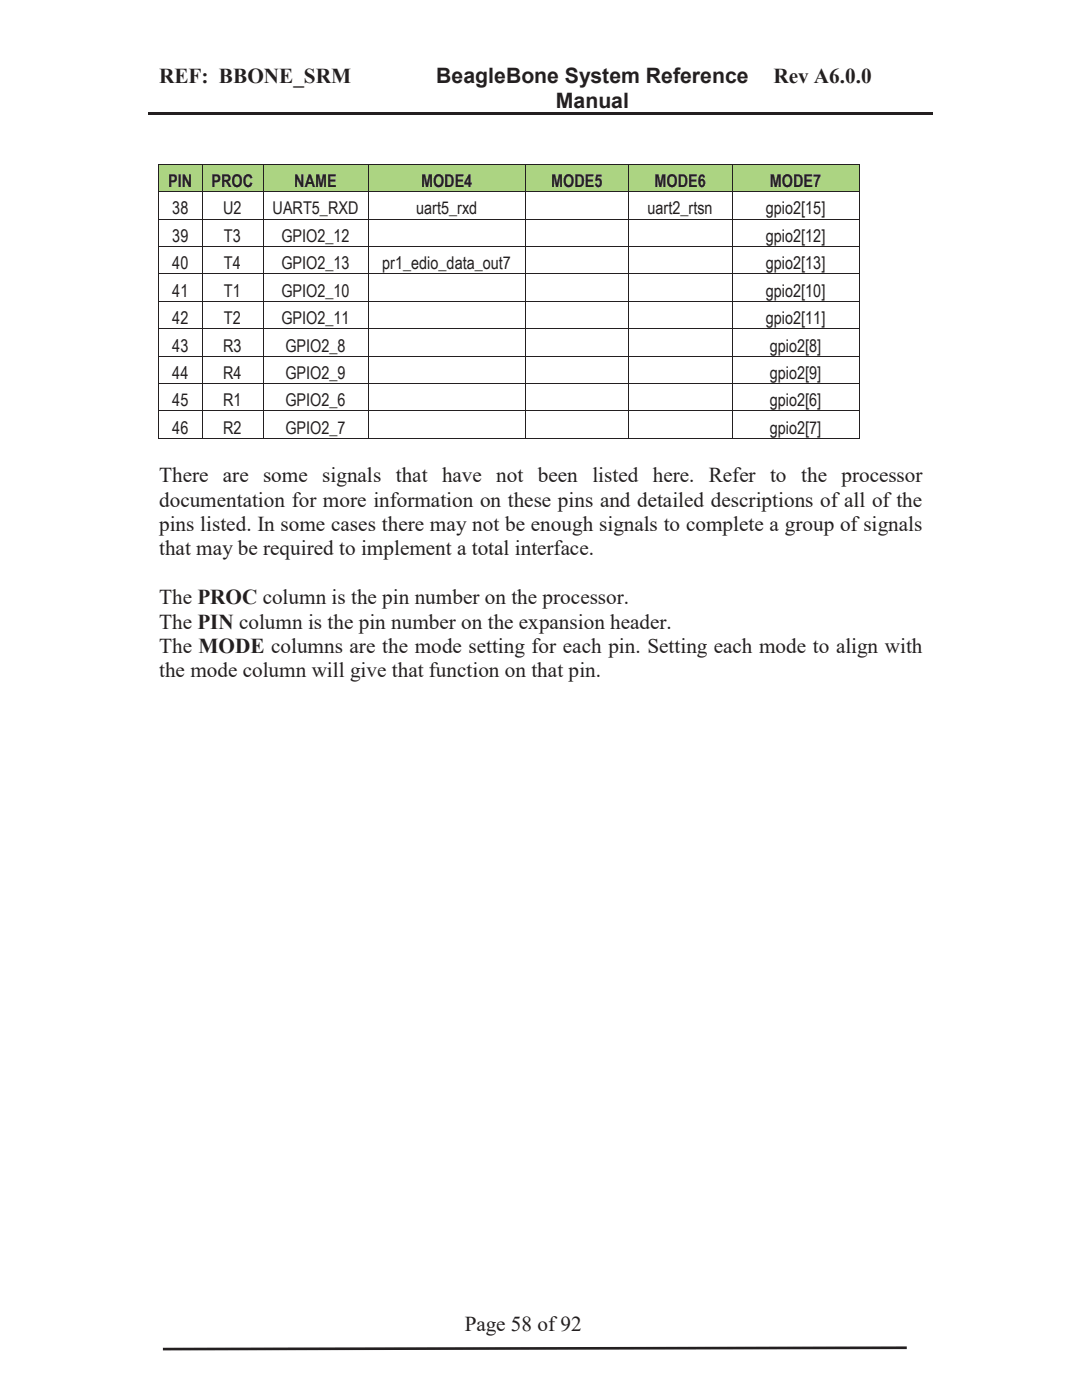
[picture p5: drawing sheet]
<svg xmlns="http://www.w3.org/2000/svg" width="216mm" height="279mm" viewBox="0 0 216 279" stroke-linecap="round" stroke-linejoin="round" font-family="sans-serif">
<defs><g id="words">
<g font-size="4.2" fill="#231f20">
<text x="31.8" y="16.6">REF: BBONE_SRM</text>
<text x="87.1" y="16.6">BeagleBone System Reference</text>
<text x="154.3" y="16.6">Rev A6.0.0</text>
<text x="110.9" y="21.5">Manual</text>
<text x="31.8" y="96.2">There are some signals that have not been listed here. Refer to the processor</text>
<text x="31.8" y="101.1">documentation for more information on these pins and detailed descriptions of all of the</text>
<text x="31.8" y="106">pins listed. In some cases there may not be enough signals to complete a group of signals</text>
<text x="31.8" y="110.8">that may be required to implement a total interface.</text>
<text x="31.8" y="120.6">The PROC column is the pin number on the processor.</text>
<text x="31.8" y="125.5">The PIN column is the pin number on the expansion header.</text>
<text x="31.8" y="130.3">The MODE columns are the mode setting for each pin. Setting each mode to align with</text>
<text x="31.8" y="135.2">the mode column will give that function on that pin.</text>
<text x="92.7" y="265.7">Page 58 of 92</text>
</g>
<g font-size="3.5" fill="#231f20">
<text x="33.6" y="37.3">PIN</text>
<text x="42.2" y="37.3">PROC</text>
<text x="58.7" y="37.3">NAME</text>
<text x="84" y="37.3">MODE4</text>
<text x="110" y="37.3">MODE5</text>
<text x="130.6" y="37.3">MODE6</text>
<text x="153.6" y="37.3">MODE7</text>
<text x="34.4" y="42.8">38</text>
<text x="44.5" y="42.8">U2</text>
<text x="54.4" y="42.8">UART5_RXD</text>
<text x="83" y="42.8">uart5_rxd</text>
<text x="129.2" y="42.8">uart2_rtsn</text>
<text x="152.8" y="42.8">gpio2[15]</text>
<text x="34.4" y="48.3">39</text>
<text x="34.4" y="53.8">40</text>
<text x="44.7" y="48.3">T3</text>
<text x="44.7" y="53.8">T4</text>
<text x="56.1" y="48.3">GPIO2_12</text>
<text x="56.1" y="53.8">GPIO2_13</text>
<text x="76.3" y="53.8">pr1_edio_data_out7</text>
<text x="152.8" y="48.3">gpio2[12]</text>
<text x="152.8" y="53.8">gpio2[13]</text>
<text x="34.4" y="59.2">41</text>
<text x="44.7" y="59.2">T1</text>
<text x="56.1" y="59.2">GPIO2_10</text>
<text x="152.8" y="59.2">gpio2[10]</text>
<text x="34.4" y="64.7">42</text>
<text x="44.7" y="64.7">T2</text>
<text x="56.1" y="64.7">GPIO2_11</text>
<text x="152.8" y="64.7">gpio2[11]</text>
<text x="34.4" y="70.2">43</text>
<text x="44.5" y="70.2">R3</text>
<text x="56.9" y="70.2">GPIO2_8</text>
<text x="153.6" y="70.2">gpio2[8]</text>
<text x="34.4" y="75.6">44</text>
<text x="44.5" y="75.6">R4</text>
<text x="56.9" y="75.6">GPIO2_9</text>
<text x="153.6" y="75.6">gpio2[9]</text>
<text x="34.4" y="81.1">45</text>
<text x="44.5" y="81.1">R1</text>
<text x="56.9" y="81.1">GPIO2_6</text>
<text x="153.6" y="81.1">gpio2[6]</text>
<text x="34.4" y="86.6">46</text>
<text x="44.5" y="86.6">R2</text>
<text x="56.9" y="86.6">GPIO2_7</text>
<text x="153.6" y="86.6">gpio2[7]</text>
</g>
</g></defs>
<g fill="#231f20">
<path d="M29.6 22.4h54.6v.5h-54.6z" fill-rule="evenodd"/>
<path d="M83.9 22.4h.5v.5h-.5z" fill-rule="evenodd"/>
<path d="M84.4 22.4h68v.5h-68z" fill-rule="evenodd"/>
<path d="M152.2 22.4h.5v.5h-.5z" fill-rule="evenodd"/>
<path d="M152.7 22.4h33.4v.5h-33.4z" fill-rule="evenodd"/>
</g>
<path d="M180.9 269l-148.4 .2" fill="none" stroke="#231f20" stroke-width=".53"/>
<g fill="#acd482">
<path d="M31.8 32.9h8.4v1.2h-8.4z" fill-rule="evenodd"/>
<path d="M31.8 34.1h1.8v4.1h-1.8z" fill-rule="evenodd"/>
<path d="M38.4 34.1h1.8v4.1h-1.8z" fill-rule="evenodd"/>
<path d="M33.6 34.1h4.8v4.1h-4.8z" fill-rule="evenodd"/>
<path d="M40.3 32.9h12.1v1.2h-12.1z" fill-rule="evenodd"/>
<path d="M40.3 34.1h1.9v4.1h-1.9z" fill-rule="evenodd"/>
<path d="M50.6 34.1h1.8v4.1h-1.8z" fill-rule="evenodd"/>
<path d="M42.2 34.1h8.4v4.1h-8.4z" fill-rule="evenodd"/>
<path d="M52.5 32.9h20.9v1.2h-20.9z" fill-rule="evenodd"/>
<path d="M52.5 34.1h1.9v4.1h-1.9z" fill-rule="evenodd"/>
<path d="M71.6 34.1h1.8v4.1h-1.8z" fill-rule="evenodd"/>
<path d="M54.4 34.1h17.2v4.1h-17.2z" fill-rule="evenodd"/>
<path d="M73.5 32.9h31.2v1.2h-31.2z" fill-rule="evenodd"/>
<path d="M73.5 34.1h1.9v4.1h-1.9z" fill-rule="evenodd"/>
<path d="M102.9 34.1h1.8v4.1h-1.8z" fill-rule="evenodd"/>
<path d="M75.4 34.1h27.5v4.1h-27.5z" fill-rule="evenodd"/>
<path d="M104.8 32.9h20.5v1.2h-20.5z" fill-rule="evenodd"/>
<path d="M104.8 34.1h1.9v4.1h-1.9z" fill-rule="evenodd"/>
<path d="M123.5 34.1h1.8v4.1h-1.8z" fill-rule="evenodd"/>
<path d="M106.7 34.1h16.8v4.1h-16.8z" fill-rule="evenodd"/>
<path d="M125.5 32.9h20.5v1.2h-20.5z" fill-rule="evenodd"/>
<path d="M125.5 34.1h1.8v4.1h-1.8z" fill-rule="evenodd"/>
<path d="M144.2 34.1h1.8v4.1h-1.8z" fill-rule="evenodd"/>
<path d="M127.3 34.1h16.9v4.1h-16.9z" fill-rule="evenodd"/>
<path d="M146.1 32.9h25.3v1.2h-25.3z" fill-rule="evenodd"/>
<path d="M146.1 34.1h1.9v4.1h-1.9z" fill-rule="evenodd"/>
<path d="M169.6 34.1h1.8v4.1h-1.8z" fill-rule="evenodd"/>
<path d="M148 34.1h21.6v4.1h-21.6z" fill-rule="evenodd"/>
</g>
<g fill="#231f20">
<path d="M31.6 32.7h.2v.2h-.2z" fill-rule="evenodd"/>
<path d="M31.6 32.7h.2v.2h-.2z" fill-rule="evenodd"/>
</g>
<path d="M31.8 32.8h8.4" fill="none" stroke="#231f20" stroke-width=".2"/>
<path d="M40.2 32.7h.2v.2h-.2z" fill-rule="evenodd" fill="#231f20"/>
<path d="M40.4 32.8h12" fill="none" stroke="#231f20" stroke-width=".2"/>
<path d="M52.4 32.7h.2v.2h-.2z" fill-rule="evenodd" fill="#231f20"/>
<path d="M52.6 32.8h20.8" fill="none" stroke="#231f20" stroke-width=".2"/>
<path d="M73.4 32.7h.2v.2h-.2z" fill-rule="evenodd" fill="#231f20"/>
<path d="M73.6 32.8h31.1" fill="none" stroke="#231f20" stroke-width=".2"/>
<path d="M104.7 32.7h.2v.2h-.2z" fill-rule="evenodd" fill="#231f20"/>
<path d="M104.9 32.8h20.5" fill="none" stroke="#231f20" stroke-width=".2"/>
<path d="M125.4 32.7h.1v.2h-.1z" fill-rule="evenodd" fill="#231f20"/>
<path d="M125.5 32.8h20.5" fill="none" stroke="#231f20" stroke-width=".2"/>
<path d="M146 32.7h.2v.2h-.2z" fill-rule="evenodd" fill="#231f20"/>
<path d="M146.2 32.8h25.2" fill="none" stroke="#231f20" stroke-width=".2"/>
<g fill="#231f20">
<path d="M171.4 32.7h.2v.2h-.2z" fill-rule="evenodd"/>
<path d="M171.4 32.7h.2v.2h-.2z" fill-rule="evenodd"/>
</g>
<path d="M31.7 32.9v5.3M40.3 32.9v5.3M52.5 32.9v5.3M73.5 32.9v5.3M104.8 32.9v5.3M125.5 32.9v5.3M146.1 32.9v5.3M171.5 32.9v5.3" fill="none" stroke="#231f20" stroke-width=".2"/>
<g fill="#fff">
<path d="M40.3 38.4h12.1v1.2h-12.1z" fill-rule="evenodd"/>
<path d="M40.3 39.6h1.9v4.1h-1.9z" fill-rule="evenodd"/>
<path d="M50.6 39.6h1.8v4.1h-1.8z" fill-rule="evenodd"/>
<path d="M42.2 39.6h8.4v4.1h-8.4z" fill-rule="evenodd"/>
<path d="M52.5 38.4h20.9v1.2h-20.9z" fill-rule="evenodd"/>
<path d="M52.5 39.6h1.9v4.1h-1.9z" fill-rule="evenodd"/>
<path d="M71.6 39.6h1.8v4.1h-1.8z" fill-rule="evenodd"/>
<path d="M54.4 39.6h17.2v4.1h-17.2z" fill-rule="evenodd"/>
<path d="M73.5 38.4h31.2v1.2h-31.2z" fill-rule="evenodd"/>
<path d="M73.5 39.6h1.9v4.1h-1.9z" fill-rule="evenodd"/>
<path d="M102.9 39.6h1.8v4.1h-1.8z" fill-rule="evenodd"/>
<path d="M75.4 39.6h27.5v4.1h-27.5z" fill-rule="evenodd"/>
<path d="M104.8 38.4h20.5v1.2h-20.5z" fill-rule="evenodd"/>
<path d="M104.8 39.6h1.9v4.1h-1.9z" fill-rule="evenodd"/>
<path d="M123.5 39.6h1.8v4.1h-1.8z" fill-rule="evenodd"/>
<path d="M106.7 39.6h16.8v4.1h-16.8z" fill-rule="evenodd"/>
<path d="M125.5 38.4h20.5v1.2h-20.5z" fill-rule="evenodd"/>
<path d="M125.5 39.6h1.8v4.1h-1.8z" fill-rule="evenodd"/>
<path d="M144.2 39.6h1.8v4.1h-1.8z" fill-rule="evenodd"/>
<path d="M127.3 39.6h16.9v4.1h-16.9z" fill-rule="evenodd"/>
<path d="M146.1 38.4h25.3v1.2h-25.3z" fill-rule="evenodd"/>
<path d="M146.1 39.6h1.9v4.1h-1.9z" fill-rule="evenodd"/>
<path d="M169.6 39.6h1.8v4.1h-1.8z" fill-rule="evenodd"/>
<path d="M148 39.6h21.6v4.1h-21.6z" fill-rule="evenodd"/>
</g>
<path d="M31.6 38.2h.2v.2h-.2z" fill-rule="evenodd" fill="#231f20"/>
<path d="M31.8 38.3h8.4" fill="none" stroke="#231f20" stroke-width=".2"/>
<path d="M40.2 38.2h.2v.2h-.2z" fill-rule="evenodd" fill="#231f20"/>
<path d="M40.4 38.3h12" fill="none" stroke="#231f20" stroke-width=".2"/>
<path d="M52.4 38.2h.2v.2h-.2z" fill-rule="evenodd" fill="#231f20"/>
<path d="M52.6 38.3h20.8" fill="none" stroke="#231f20" stroke-width=".2"/>
<path d="M73.4 38.2h.2v.2h-.2z" fill-rule="evenodd" fill="#231f20"/>
<path d="M73.6 38.3h31.1" fill="none" stroke="#231f20" stroke-width=".2"/>
<path d="M104.7 38.2h.2v.2h-.2z" fill-rule="evenodd" fill="#231f20"/>
<path d="M104.9 38.3h20.5" fill="none" stroke="#231f20" stroke-width=".2"/>
<path d="M125.4 38.2h.1v.2h-.1z" fill-rule="evenodd" fill="#231f20"/>
<path d="M125.5 38.3h20.5" fill="none" stroke="#231f20" stroke-width=".2"/>
<path d="M146 38.2h.2v.2h-.2z" fill-rule="evenodd" fill="#231f20"/>
<path d="M146.2 38.3h25.2" fill="none" stroke="#231f20" stroke-width=".2"/>
<path d="M171.4 38.2h.2v.2h-.2z" fill-rule="evenodd" fill="#231f20"/>
<path d="M31.7 38.4v5.3M40.3 38.4v5.3M52.5 38.4v5.3M73.5 38.4v5.3M104.8 38.4v5.3M125.5 38.4v5.3M146.1 38.4v5.3M171.5 38.4v5.3" fill="none" stroke="#231f20" stroke-width=".2"/>
<g fill="#fff">
<path d="M40.3 43.8h12.1v1.2h-12.1z" fill-rule="evenodd"/>
<path d="M40.3 45h1.9v4.1h-1.9z" fill-rule="evenodd"/>
<path d="M50.6 45h1.8v4.1h-1.8z" fill-rule="evenodd"/>
<path d="M42.2 45h8.4v4.1h-8.4z" fill-rule="evenodd"/>
<path d="M52.5 43.8h20.9v1.2h-20.9z" fill-rule="evenodd"/>
<path d="M52.5 45h1.9v4.1h-1.9z" fill-rule="evenodd"/>
<path d="M71.6 45h1.8v4.1h-1.8z" fill-rule="evenodd"/>
<path d="M54.4 45h17.2v4.1h-17.2z" fill-rule="evenodd"/>
<path d="M73.5 43.8h31.2v1.2h-31.2z" fill-rule="evenodd"/>
<path d="M73.5 45h1.9v4.1h-1.9z" fill-rule="evenodd"/>
<path d="M102.9 45h1.8v4.1h-1.8z" fill-rule="evenodd"/>
<path d="M75.4 45h27.5v4.1h-27.5z" fill-rule="evenodd"/>
<path d="M104.8 43.8h20.5v1.2h-20.5z" fill-rule="evenodd"/>
<path d="M104.8 45h1.9v4.1h-1.9z" fill-rule="evenodd"/>
<path d="M123.5 45h1.8v4.1h-1.8z" fill-rule="evenodd"/>
<path d="M106.7 45h16.8v4.1h-16.8z" fill-rule="evenodd"/>
<path d="M125.5 43.8h20.5v1.2h-20.5z" fill-rule="evenodd"/>
<path d="M125.5 45h1.8v4.1h-1.8z" fill-rule="evenodd"/>
<path d="M144.2 45h1.8v4.1h-1.8z" fill-rule="evenodd"/>
<path d="M127.3 45h16.9v4.1h-16.9z" fill-rule="evenodd"/>
<path d="M146.1 43.8h25.3v1.2h-25.3z" fill-rule="evenodd"/>
<path d="M146.1 45h1.9v4.1h-1.9z" fill-rule="evenodd"/>
<path d="M169.6 45h1.8v4.1h-1.8z" fill-rule="evenodd"/>
<path d="M148 45h21.6v4.1h-21.6z" fill-rule="evenodd"/>
</g>
<path d="M31.6 43.7h.2v.1h-.2z" fill-rule="evenodd" fill="#231f20"/>
<path d="M31.8 43.7h8.4" fill="none" stroke="#231f20" stroke-width=".2"/>
<path d="M40.2 43.7h.2v.1h-.2z" fill-rule="evenodd" fill="#231f20"/>
<path d="M40.4 43.7h12" fill="none" stroke="#231f20" stroke-width=".2"/>
<path d="M52.4 43.7h.2v.1h-.2z" fill-rule="evenodd" fill="#231f20"/>
<path d="M52.6 43.7h20.8" fill="none" stroke="#231f20" stroke-width=".2"/>
<path d="M73.4 43.7h.2v.1h-.2z" fill-rule="evenodd" fill="#231f20"/>
<path d="M73.6 43.7h31.1" fill="none" stroke="#231f20" stroke-width=".2"/>
<path d="M104.7 43.7h.2v.1h-.2z" fill-rule="evenodd" fill="#231f20"/>
<path d="M104.9 43.7h20.5" fill="none" stroke="#231f20" stroke-width=".2"/>
<path d="M125.4 43.7h.1v.1h-.1z" fill-rule="evenodd" fill="#231f20"/>
<path d="M125.5 43.7h20.5" fill="none" stroke="#231f20" stroke-width=".2"/>
<path d="M146 43.7h.2v.1h-.2z" fill-rule="evenodd" fill="#231f20"/>
<path d="M146.2 43.7h25.2" fill="none" stroke="#231f20" stroke-width=".2"/>
<path d="M171.4 43.7h.2v.1h-.2z" fill-rule="evenodd" fill="#231f20"/>
<path d="M31.7 43.8v5.3M40.3 43.8v5.3M52.5 43.8v5.3M73.5 43.8v5.3M104.8 43.8v5.3M125.5 43.8v5.3M146.1 43.8v5.3M171.5 43.8v5.3" fill="none" stroke="#231f20" stroke-width=".2"/>
<g fill="#fff">
<path d="M40.3 49.3h12.1v1.3h-12.1z" fill-rule="evenodd"/>
<path d="M40.3 50.6h1.9v4h-1.9z" fill-rule="evenodd"/>
<path d="M50.6 50.6h1.8v4h-1.8z" fill-rule="evenodd"/>
<path d="M42.2 50.6h8.4v4h-8.4z" fill-rule="evenodd"/>
<path d="M52.5 49.3h20.9v1.3h-20.9z" fill-rule="evenodd"/>
<path d="M52.5 50.6h1.9v4h-1.9z" fill-rule="evenodd"/>
<path d="M71.6 50.6h1.8v4h-1.8z" fill-rule="evenodd"/>
<path d="M54.4 50.6h17.2v4h-17.2z" fill-rule="evenodd"/>
<path d="M73.5 49.3h31.2v1.3h-31.2z" fill-rule="evenodd"/>
<path d="M73.5 50.6h1.9v4h-1.9z" fill-rule="evenodd"/>
<path d="M102.9 50.6h1.8v4h-1.8z" fill-rule="evenodd"/>
<path d="M75.4 50.6h27.5v4h-27.5z" fill-rule="evenodd"/>
<path d="M104.8 49.3h20.5v1.3h-20.5z" fill-rule="evenodd"/>
<path d="M104.8 50.6h1.9v4h-1.9z" fill-rule="evenodd"/>
<path d="M123.5 50.6h1.8v4h-1.8z" fill-rule="evenodd"/>
<path d="M106.7 50.6h16.8v4h-16.8z" fill-rule="evenodd"/>
<path d="M125.5 49.3h20.5v1.3h-20.5z" fill-rule="evenodd"/>
<path d="M125.5 50.6h1.8v4h-1.8z" fill-rule="evenodd"/>
<path d="M144.2 50.6h1.8v4h-1.8z" fill-rule="evenodd"/>
<path d="M127.3 50.6h16.9v4h-16.9z" fill-rule="evenodd"/>
<path d="M146.1 49.3h25.3v1.3h-25.3z" fill-rule="evenodd"/>
<path d="M146.1 50.6h1.9v4h-1.9z" fill-rule="evenodd"/>
<path d="M169.6 50.6h1.8v4h-1.8z" fill-rule="evenodd"/>
<path d="M148 50.6h21.6v4h-21.6z" fill-rule="evenodd"/>
</g>
<path d="M31.6 49.1h.2v.2h-.2z" fill-rule="evenodd" fill="#231f20"/>
<path d="M31.8 49.2h8.4" fill="none" stroke="#231f20" stroke-width=".2"/>
<path d="M40.2 49.1h.2v.2h-.2z" fill-rule="evenodd" fill="#231f20"/>
<path d="M40.4 49.2h12" fill="none" stroke="#231f20" stroke-width=".2"/>
<path d="M52.4 49.1h.2v.2h-.2z" fill-rule="evenodd" fill="#231f20"/>
<path d="M52.6 49.2h20.8" fill="none" stroke="#231f20" stroke-width=".2"/>
<path d="M73.4 49.1h.2v.2h-.2z" fill-rule="evenodd" fill="#231f20"/>
<path d="M73.6 49.2h31.1" fill="none" stroke="#231f20" stroke-width=".2"/>
<path d="M104.7 49.1h.2v.2h-.2z" fill-rule="evenodd" fill="#231f20"/>
<path d="M104.9 49.2h20.5" fill="none" stroke="#231f20" stroke-width=".2"/>
<path d="M125.4 49.1h.1v.2h-.1z" fill-rule="evenodd" fill="#231f20"/>
<path d="M125.5 49.2h20.5" fill="none" stroke="#231f20" stroke-width=".2"/>
<path d="M146 49.1h.2v.2h-.2z" fill-rule="evenodd" fill="#231f20"/>
<path d="M146.2 49.2h25.2" fill="none" stroke="#231f20" stroke-width=".2"/>
<path d="M171.4 49.1h.2v.2h-.2z" fill-rule="evenodd" fill="#231f20"/>
<path d="M31.7 49.3v5.3M40.3 49.3v5.3M52.5 49.3v5.3M73.5 49.3v5.3M104.8 49.3v5.3M125.5 49.3v5.3M146.1 49.3v5.3M171.5 49.3v5.3" fill="none" stroke="#231f20" stroke-width=".2"/>
<g fill="#fff">
<path d="M40.3 54.7h12.1v1.3h-12.1z" fill-rule="evenodd"/>
<path d="M40.3 56h1.9v4h-1.9z" fill-rule="evenodd"/>
<path d="M50.6 56h1.8v4h-1.8z" fill-rule="evenodd"/>
<path d="M42.2 56h8.4v4h-8.4z" fill-rule="evenodd"/>
<path d="M52.5 54.7h20.9v1.3h-20.9z" fill-rule="evenodd"/>
<path d="M52.5 56h1.9v4h-1.9z" fill-rule="evenodd"/>
<path d="M71.6 56h1.8v4h-1.8z" fill-rule="evenodd"/>
<path d="M54.4 56h17.2v4h-17.2z" fill-rule="evenodd"/>
<path d="M73.5 54.7h31.2v1.3h-31.2z" fill-rule="evenodd"/>
<path d="M73.5 56h1.9v4h-1.9z" fill-rule="evenodd"/>
<path d="M102.9 56h1.8v4h-1.8z" fill-rule="evenodd"/>
<path d="M75.4 56h27.5v4h-27.5z" fill-rule="evenodd"/>
<path d="M104.8 54.7h20.5v1.3h-20.5z" fill-rule="evenodd"/>
<path d="M104.8 56h1.9v4h-1.9z" fill-rule="evenodd"/>
<path d="M123.5 56h1.8v4h-1.8z" fill-rule="evenodd"/>
<path d="M106.7 56h16.8v4h-16.8z" fill-rule="evenodd"/>
<path d="M125.5 54.7h20.5v1.3h-20.5z" fill-rule="evenodd"/>
<path d="M125.5 56h1.8v4h-1.8z" fill-rule="evenodd"/>
<path d="M144.2 56h1.8v4h-1.8z" fill-rule="evenodd"/>
<path d="M127.3 56h16.9v4h-16.9z" fill-rule="evenodd"/>
<path d="M146.1 54.7h25.3v1.3h-25.3z" fill-rule="evenodd"/>
<path d="M146.1 56h1.9v4h-1.9z" fill-rule="evenodd"/>
<path d="M169.6 56h1.8v4h-1.8z" fill-rule="evenodd"/>
<path d="M148 56h21.6v4h-21.6z" fill-rule="evenodd"/>
</g>
<path d="M31.6 54.6h.2v.1h-.2z" fill-rule="evenodd" fill="#231f20"/>
<path d="M31.8 54.7h8.4" fill="none" stroke="#231f20" stroke-width=".2"/>
<path d="M40.2 54.6h.2v.1h-.2z" fill-rule="evenodd" fill="#231f20"/>
<path d="M40.4 54.7h12" fill="none" stroke="#231f20" stroke-width=".2"/>
<path d="M52.4 54.6h.2v.1h-.2z" fill-rule="evenodd" fill="#231f20"/>
<path d="M52.6 54.7h20.8" fill="none" stroke="#231f20" stroke-width=".2"/>
<path d="M73.4 54.6h.2v.1h-.2z" fill-rule="evenodd" fill="#231f20"/>
<path d="M73.6 54.7h31.1" fill="none" stroke="#231f20" stroke-width=".2"/>
<path d="M104.7 54.6h.2v.1h-.2z" fill-rule="evenodd" fill="#231f20"/>
<path d="M104.9 54.7h20.5" fill="none" stroke="#231f20" stroke-width=".2"/>
<path d="M125.4 54.6h.1v.1h-.1z" fill-rule="evenodd" fill="#231f20"/>
<path d="M125.5 54.7h20.5" fill="none" stroke="#231f20" stroke-width=".2"/>
<path d="M146 54.6h.2v.1h-.2z" fill-rule="evenodd" fill="#231f20"/>
<path d="M146.2 54.7h25.2" fill="none" stroke="#231f20" stroke-width=".2"/>
<path d="M171.4 54.6h.2v.1h-.2z" fill-rule="evenodd" fill="#231f20"/>
<path d="M31.7 54.7v5.3M40.3 54.7v5.3M52.5 54.7v5.3M73.5 54.7v5.3M104.8 54.7v5.3M125.5 54.7v5.3M146.1 54.7v5.3M171.5 54.7v5.3" fill="none" stroke="#231f20" stroke-width=".2"/>
<g fill="#fff">
<path d="M40.3 60.2h12.1v1.3h-12.1z" fill-rule="evenodd"/>
<path d="M40.3 61.5h1.9v4h-1.9z" fill-rule="evenodd"/>
<path d="M50.6 61.5h1.8v4h-1.8z" fill-rule="evenodd"/>
<path d="M42.2 61.5h8.4v4h-8.4z" fill-rule="evenodd"/>
<path d="M52.5 60.2h20.9v1.3h-20.9z" fill-rule="evenodd"/>
<path d="M52.5 61.5h1.9v4h-1.9z" fill-rule="evenodd"/>
<path d="M71.6 61.5h1.8v4h-1.8z" fill-rule="evenodd"/>
<path d="M54.4 61.5h17.2v4h-17.2z" fill-rule="evenodd"/>
<path d="M73.5 60.2h31.2v1.3h-31.2z" fill-rule="evenodd"/>
<path d="M73.5 61.5h1.9v4h-1.9z" fill-rule="evenodd"/>
<path d="M102.9 61.5h1.8v4h-1.8z" fill-rule="evenodd"/>
<path d="M75.4 61.5h27.5v4h-27.5z" fill-rule="evenodd"/>
<path d="M104.8 60.2h20.5v1.3h-20.5z" fill-rule="evenodd"/>
<path d="M104.8 61.5h1.9v4h-1.9z" fill-rule="evenodd"/>
<path d="M123.5 61.5h1.8v4h-1.8z" fill-rule="evenodd"/>
<path d="M106.7 61.5h16.8v4h-16.8z" fill-rule="evenodd"/>
<path d="M125.5 60.2h20.5v1.3h-20.5z" fill-rule="evenodd"/>
<path d="M125.5 61.5h1.8v4h-1.8z" fill-rule="evenodd"/>
<path d="M144.2 61.5h1.8v4h-1.8z" fill-rule="evenodd"/>
<path d="M127.3 61.5h16.9v4h-16.9z" fill-rule="evenodd"/>
<path d="M146.1 60.2h25.3v1.3h-25.3z" fill-rule="evenodd"/>
<path d="M146.1 61.5h1.9v4h-1.9z" fill-rule="evenodd"/>
<path d="M169.6 61.5h1.8v4h-1.8z" fill-rule="evenodd"/>
<path d="M148 61.5h21.6v4h-21.6z" fill-rule="evenodd"/>
</g>
<path d="M31.6 60h.2v.2h-.2z" fill-rule="evenodd" fill="#231f20"/>
<path d="M31.8 60.1h8.4" fill="none" stroke="#231f20" stroke-width=".2"/>
<path d="M40.2 60h.2v.2h-.2z" fill-rule="evenodd" fill="#231f20"/>
<path d="M40.4 60.1h12" fill="none" stroke="#231f20" stroke-width=".2"/>
<path d="M52.4 60h.2v.2h-.2z" fill-rule="evenodd" fill="#231f20"/>
<path d="M52.6 60.1h20.8" fill="none" stroke="#231f20" stroke-width=".2"/>
<path d="M73.4 60h.2v.2h-.2z" fill-rule="evenodd" fill="#231f20"/>
<path d="M73.6 60.1h31.1" fill="none" stroke="#231f20" stroke-width=".2"/>
<path d="M104.7 60h.2v.2h-.2z" fill-rule="evenodd" fill="#231f20"/>
<path d="M104.9 60.1h20.5" fill="none" stroke="#231f20" stroke-width=".2"/>
<path d="M125.4 60h.1v.2h-.1z" fill-rule="evenodd" fill="#231f20"/>
<path d="M125.5 60.1h20.5" fill="none" stroke="#231f20" stroke-width=".2"/>
<path d="M146 60h.2v.2h-.2z" fill-rule="evenodd" fill="#231f20"/>
<path d="M146.2 60.1h25.2" fill="none" stroke="#231f20" stroke-width=".2"/>
<path d="M171.4 60h.2v.2h-.2z" fill-rule="evenodd" fill="#231f20"/>
<path d="M31.7 60.2v5.3M40.3 60.2v5.3M52.5 60.2v5.3M73.5 60.2v5.3M104.8 60.2v5.3M125.5 60.2v5.3M146.1 60.2v5.3M171.5 60.2v5.3" fill="none" stroke="#231f20" stroke-width=".2"/>
<g fill="#fff">
<path d="M40.3 65.7h12.1v1.2h-12.1z" fill-rule="evenodd"/>
<path d="M40.3 66.9h1.9v4.1h-1.9z" fill-rule="evenodd"/>
<path d="M50.6 66.9h1.8v4.1h-1.8z" fill-rule="evenodd"/>
<path d="M42.2 66.9h8.4v4.1h-8.4z" fill-rule="evenodd"/>
<path d="M52.5 65.7h20.9v1.2h-20.9z" fill-rule="evenodd"/>
<path d="M52.5 66.9h1.9v4.1h-1.9z" fill-rule="evenodd"/>
<path d="M71.6 66.9h1.8v4.1h-1.8z" fill-rule="evenodd"/>
<path d="M54.4 66.9h17.2v4.1h-17.2z" fill-rule="evenodd"/>
<path d="M73.5 65.7h31.2v1.2h-31.2z" fill-rule="evenodd"/>
<path d="M73.5 66.9h1.9v4.1h-1.9z" fill-rule="evenodd"/>
<path d="M102.9 66.9h1.8v4.1h-1.8z" fill-rule="evenodd"/>
<path d="M75.4 66.9h27.5v4.1h-27.5z" fill-rule="evenodd"/>
<path d="M104.8 65.7h20.5v1.2h-20.5z" fill-rule="evenodd"/>
<path d="M104.8 66.9h1.9v4.1h-1.9z" fill-rule="evenodd"/>
<path d="M123.5 66.9h1.8v4.1h-1.8z" fill-rule="evenodd"/>
<path d="M106.7 66.9h16.8v4.1h-16.8z" fill-rule="evenodd"/>
<path d="M125.5 65.7h20.5v1.2h-20.5z" fill-rule="evenodd"/>
<path d="M125.5 66.9h1.8v4.1h-1.8z" fill-rule="evenodd"/>
<path d="M144.2 66.9h1.8v4.1h-1.8z" fill-rule="evenodd"/>
<path d="M127.3 66.9h16.9v4.1h-16.9z" fill-rule="evenodd"/>
<path d="M146.1 65.7h25.3v1.2h-25.3z" fill-rule="evenodd"/>
<path d="M146.1 66.9h1.9v4.1h-1.9z" fill-rule="evenodd"/>
<path d="M169.6 66.9h1.8v4.1h-1.8z" fill-rule="evenodd"/>
<path d="M148 66.9h21.6v4.1h-21.6z" fill-rule="evenodd"/>
</g>
<path d="M31.6 65.5h.2v.2h-.2z" fill-rule="evenodd" fill="#231f20"/>
<path d="M31.8 65.6h8.4" fill="none" stroke="#231f20" stroke-width=".2"/>
<path d="M40.2 65.5h.2v.2h-.2z" fill-rule="evenodd" fill="#231f20"/>
<path d="M40.4 65.6h12" fill="none" stroke="#231f20" stroke-width=".2"/>
<path d="M52.4 65.5h.2v.2h-.2z" fill-rule="evenodd" fill="#231f20"/>
<path d="M52.6 65.6h20.8" fill="none" stroke="#231f20" stroke-width=".2"/>
<path d="M73.4 65.5h.2v.2h-.2z" fill-rule="evenodd" fill="#231f20"/>
<path d="M73.6 65.6h31.1" fill="none" stroke="#231f20" stroke-width=".2"/>
<path d="M104.7 65.5h.2v.2h-.2z" fill-rule="evenodd" fill="#231f20"/>
<path d="M104.9 65.6h20.5" fill="none" stroke="#231f20" stroke-width=".2"/>
<path d="M125.4 65.5h.1v.2h-.1z" fill-rule="evenodd" fill="#231f20"/>
<path d="M125.5 65.6h20.5" fill="none" stroke="#231f20" stroke-width=".2"/>
<path d="M146 65.5h.2v.2h-.2z" fill-rule="evenodd" fill="#231f20"/>
<path d="M146.2 65.6h25.2" fill="none" stroke="#231f20" stroke-width=".2"/>
<path d="M171.4 65.5h.2v.2h-.2z" fill-rule="evenodd" fill="#231f20"/>
<path d="M31.7 65.7v5.3M40.3 65.7v5.3M52.5 65.7v5.3M73.5 65.7v5.3M104.8 65.7v5.3M125.5 65.7v5.3M146.1 65.7v5.3M171.5 65.7v5.3" fill="none" stroke="#231f20" stroke-width=".2"/>
<g fill="#fff">
<path d="M40.3 71.2h12.1v1.2h-12.1z" fill-rule="evenodd"/>
<path d="M40.3 72.4h1.9v4.1h-1.9z" fill-rule="evenodd"/>
<path d="M50.6 72.4h1.8v4.1h-1.8z" fill-rule="evenodd"/>
<path d="M42.2 72.4h8.4v4.1h-8.4z" fill-rule="evenodd"/>
<path d="M52.5 71.2h20.9v1.2h-20.9z" fill-rule="evenodd"/>
<path d="M52.5 72.4h1.9v4.1h-1.9z" fill-rule="evenodd"/>
<path d="M71.6 72.4h1.8v4.1h-1.8z" fill-rule="evenodd"/>
<path d="M54.4 72.4h17.2v4.1h-17.2z" fill-rule="evenodd"/>
<path d="M73.5 71.2h31.2v1.2h-31.2z" fill-rule="evenodd"/>
<path d="M73.5 72.4h1.9v4.1h-1.9z" fill-rule="evenodd"/>
<path d="M102.9 72.4h1.8v4.1h-1.8z" fill-rule="evenodd"/>
<path d="M75.4 72.4h27.5v4.1h-27.5z" fill-rule="evenodd"/>
<path d="M104.8 71.2h20.5v1.2h-20.5z" fill-rule="evenodd"/>
<path d="M104.8 72.4h1.9v4.1h-1.9z" fill-rule="evenodd"/>
<path d="M123.5 72.4h1.8v4.1h-1.8z" fill-rule="evenodd"/>
<path d="M106.7 72.4h16.8v4.1h-16.8z" fill-rule="evenodd"/>
<path d="M125.5 71.2h20.5v1.2h-20.5z" fill-rule="evenodd"/>
<path d="M125.5 72.4h1.8v4.1h-1.8z" fill-rule="evenodd"/>
<path d="M144.2 72.4h1.8v4.1h-1.8z" fill-rule="evenodd"/>
<path d="M127.3 72.4h16.9v4.1h-16.9z" fill-rule="evenodd"/>
<path d="M146.1 71.2h25.3v1.2h-25.3z" fill-rule="evenodd"/>
<path d="M146.1 72.4h1.9v4.1h-1.9z" fill-rule="evenodd"/>
<path d="M169.6 72.4h1.8v4.1h-1.8z" fill-rule="evenodd"/>
<path d="M148 72.4h21.6v4.1h-21.6z" fill-rule="evenodd"/>
</g>
<path d="M31.6 71h.2v.2h-.2z" fill-rule="evenodd" fill="#231f20"/>
<path d="M31.8 71.1h8.4" fill="none" stroke="#231f20" stroke-width=".2"/>
<path d="M40.2 71h.2v.2h-.2z" fill-rule="evenodd" fill="#231f20"/>
<path d="M40.4 71.1h12" fill="none" stroke="#231f20" stroke-width=".2"/>
<path d="M52.4 71h.2v.2h-.2z" fill-rule="evenodd" fill="#231f20"/>
<path d="M52.6 71.1h20.8" fill="none" stroke="#231f20" stroke-width=".2"/>
<path d="M73.4 71h.2v.2h-.2z" fill-rule="evenodd" fill="#231f20"/>
<path d="M73.6 71.1h31.1" fill="none" stroke="#231f20" stroke-width=".2"/>
<path d="M104.7 71h.2v.2h-.2z" fill-rule="evenodd" fill="#231f20"/>
<path d="M104.9 71.1h20.5" fill="none" stroke="#231f20" stroke-width=".2"/>
<path d="M125.4 71h.1v.2h-.1z" fill-rule="evenodd" fill="#231f20"/>
<path d="M125.5 71.1h20.5" fill="none" stroke="#231f20" stroke-width=".2"/>
<path d="M146 71h.2v.2h-.2z" fill-rule="evenodd" fill="#231f20"/>
<path d="M146.2 71.1h25.2" fill="none" stroke="#231f20" stroke-width=".2"/>
<path d="M171.4 71h.2v.2h-.2z" fill-rule="evenodd" fill="#231f20"/>
<path d="M31.7 71.2v5.3M40.3 71.2v5.3M52.5 71.2v5.3M73.5 71.2v5.3M104.8 71.2v5.3M125.5 71.2v5.3M146.1 71.2v5.3M171.5 71.2v5.3" fill="none" stroke="#231f20" stroke-width=".2"/>
<g fill="#fff">
<path d="M40.3 76.6h12.1v1.3h-12.1z" fill-rule="evenodd"/>
<path d="M40.3 77.9h1.9v4h-1.9z" fill-rule="evenodd"/>
<path d="M50.6 77.9h1.8v4h-1.8z" fill-rule="evenodd"/>
<path d="M42.2 77.9h8.4v4h-8.4z" fill-rule="evenodd"/>
<path d="M52.5 76.6h20.9v1.3h-20.9z" fill-rule="evenodd"/>
<path d="M52.5 77.9h1.9v4h-1.9z" fill-rule="evenodd"/>
<path d="M71.6 77.9h1.8v4h-1.8z" fill-rule="evenodd"/>
<path d="M54.4 77.9h17.2v4h-17.2z" fill-rule="evenodd"/>
<path d="M73.5 76.6h31.2v1.3h-31.2z" fill-rule="evenodd"/>
<path d="M73.5 77.9h1.9v4h-1.9z" fill-rule="evenodd"/>
<path d="M102.9 77.9h1.8v4h-1.8z" fill-rule="evenodd"/>
<path d="M75.4 77.9h27.5v4h-27.5z" fill-rule="evenodd"/>
<path d="M104.8 76.6h20.5v1.3h-20.5z" fill-rule="evenodd"/>
<path d="M104.8 77.9h1.9v4h-1.9z" fill-rule="evenodd"/>
<path d="M123.5 77.9h1.8v4h-1.8z" fill-rule="evenodd"/>
<path d="M106.7 77.9h16.8v4h-16.8z" fill-rule="evenodd"/>
<path d="M125.5 76.6h20.5v1.3h-20.5z" fill-rule="evenodd"/>
<path d="M125.5 77.9h1.8v4h-1.8z" fill-rule="evenodd"/>
<path d="M144.2 77.9h1.8v4h-1.8z" fill-rule="evenodd"/>
<path d="M127.3 77.9h16.9v4h-16.9z" fill-rule="evenodd"/>
<path d="M146.1 76.6h25.3v1.3h-25.3z" fill-rule="evenodd"/>
<path d="M146.1 77.9h1.9v4h-1.9z" fill-rule="evenodd"/>
<path d="M169.6 77.9h1.8v4h-1.8z" fill-rule="evenodd"/>
<path d="M148 77.9h21.6v4h-21.6z" fill-rule="evenodd"/>
</g>
<path d="M31.6 76.5h.2v.1h-.2z" fill-rule="evenodd" fill="#231f20"/>
<path d="M31.8 76.5h8.4" fill="none" stroke="#231f20" stroke-width=".2"/>
<path d="M40.2 76.5h.2v.1h-.2z" fill-rule="evenodd" fill="#231f20"/>
<path d="M40.4 76.5h12" fill="none" stroke="#231f20" stroke-width=".2"/>
<path d="M52.4 76.5h.2v.1h-.2z" fill-rule="evenodd" fill="#231f20"/>
<path d="M52.6 76.5h20.8" fill="none" stroke="#231f20" stroke-width=".2"/>
<path d="M73.4 76.5h.2v.1h-.2z" fill-rule="evenodd" fill="#231f20"/>
<path d="M73.6 76.5h31.1" fill="none" stroke="#231f20" stroke-width=".2"/>
<path d="M104.7 76.5h.2v.1h-.2z" fill-rule="evenodd" fill="#231f20"/>
<path d="M104.9 76.5h20.5" fill="none" stroke="#231f20" stroke-width=".2"/>
<path d="M125.4 76.5h.1v.1h-.1z" fill-rule="evenodd" fill="#231f20"/>
<path d="M125.5 76.5h20.5" fill="none" stroke="#231f20" stroke-width=".2"/>
<path d="M146 76.5h.2v.1h-.2z" fill-rule="evenodd" fill="#231f20"/>
<path d="M146.2 76.5h25.2" fill="none" stroke="#231f20" stroke-width=".2"/>
<path d="M171.4 76.5h.2v.1h-.2z" fill-rule="evenodd" fill="#231f20"/>
<path d="M31.7 76.6v5.3M40.3 76.6v5.3M52.5 76.6v5.3M73.5 76.6v5.3M104.8 76.6v5.3M125.5 76.6v5.3M146.1 76.6v5.3M171.5 76.6v5.3" fill="none" stroke="#231f20" stroke-width=".2"/>
<g fill="#fff">
<path d="M40.3 82.1h12.1v1.3h-12.1z" fill-rule="evenodd"/>
<path d="M40.3 83.4h1.9v4h-1.9z" fill-rule="evenodd"/>
<path d="M50.6 83.4h1.8v4h-1.8z" fill-rule="evenodd"/>
<path d="M42.2 83.4h8.4v4h-8.4z" fill-rule="evenodd"/>
<path d="M52.5 82.1h20.9v1.3h-20.9z" fill-rule="evenodd"/>
<path d="M52.5 83.4h1.9v4h-1.9z" fill-rule="evenodd"/>
<path d="M71.6 83.4h1.8v4h-1.8z" fill-rule="evenodd"/>
<path d="M54.4 83.4h17.2v4h-17.2z" fill-rule="evenodd"/>
<path d="M73.5 82.1h31.2v1.3h-31.2z" fill-rule="evenodd"/>
<path d="M73.5 83.4h1.9v4h-1.9z" fill-rule="evenodd"/>
<path d="M102.9 83.4h1.8v4h-1.8z" fill-rule="evenodd"/>
<path d="M75.4 83.4h27.5v4h-27.5z" fill-rule="evenodd"/>
<path d="M104.8 82.1h20.5v1.3h-20.5z" fill-rule="evenodd"/>
<path d="M104.8 83.4h1.9v4h-1.9z" fill-rule="evenodd"/>
<path d="M123.5 83.4h1.8v4h-1.8z" fill-rule="evenodd"/>
<path d="M106.7 83.4h16.8v4h-16.8z" fill-rule="evenodd"/>
<path d="M125.5 82.1h20.5v1.3h-20.5z" fill-rule="evenodd"/>
<path d="M125.5 83.4h1.8v4h-1.8z" fill-rule="evenodd"/>
<path d="M144.2 83.4h1.8v4h-1.8z" fill-rule="evenodd"/>
<path d="M127.3 83.4h16.9v4h-16.9z" fill-rule="evenodd"/>
<path d="M146.1 82.1h25.3v1.3h-25.3z" fill-rule="evenodd"/>
<path d="M146.1 83.4h1.9v4h-1.9z" fill-rule="evenodd"/>
<path d="M169.6 83.4h1.8v4h-1.8z" fill-rule="evenodd"/>
<path d="M148 83.4h21.6v4h-21.6z" fill-rule="evenodd"/>
</g>
<path d="M31.6 81.9h.2v.2h-.2z" fill-rule="evenodd" fill="#231f20"/>
<path d="M31.8 82h8.4" fill="none" stroke="#231f20" stroke-width=".2"/>
<path d="M40.2 81.9h.2v.2h-.2z" fill-rule="evenodd" fill="#231f20"/>
<path d="M40.4 82h12" fill="none" stroke="#231f20" stroke-width=".2"/>
<path d="M52.4 81.9h.2v.2h-.2z" fill-rule="evenodd" fill="#231f20"/>
<path d="M52.6 82h20.8" fill="none" stroke="#231f20" stroke-width=".2"/>
<path d="M73.4 81.9h.2v.2h-.2z" fill-rule="evenodd" fill="#231f20"/>
<path d="M73.6 82h31.1" fill="none" stroke="#231f20" stroke-width=".2"/>
<path d="M104.7 81.9h.2v.2h-.2z" fill-rule="evenodd" fill="#231f20"/>
<path d="M104.9 82h20.5" fill="none" stroke="#231f20" stroke-width=".2"/>
<path d="M125.4 81.9h.1v.2h-.1z" fill-rule="evenodd" fill="#231f20"/>
<path d="M125.5 82h20.5" fill="none" stroke="#231f20" stroke-width=".2"/>
<path d="M146 81.9h.2v.2h-.2z" fill-rule="evenodd" fill="#231f20"/>
<path d="M146.2 82h25.2" fill="none" stroke="#231f20" stroke-width=".2"/>
<path d="M171.4 81.9h.2v.2h-.2z" fill-rule="evenodd" fill="#231f20"/>
<path d="M31.7 82.1v5.3" fill="none" stroke="#231f20" stroke-width=".2"/>
<g fill="#231f20">
<path d="M31.6 87.4h.2v.2h-.2z" fill-rule="evenodd"/>
<path d="M31.6 87.4h.2v.2h-.2z" fill-rule="evenodd"/>
</g>
<path d="M31.8 87.5h8.4M40.3 82.1v5.3" fill="none" stroke="#231f20" stroke-width=".2"/>
<path d="M40.2 87.4h.2v.2h-.2z" fill-rule="evenodd" fill="#231f20"/>
<path d="M40.4 87.5h12M52.5 82.1v5.3" fill="none" stroke="#231f20" stroke-width=".2"/>
<path d="M52.4 87.4h.2v.2h-.2z" fill-rule="evenodd" fill="#231f20"/>
<path d="M52.6 87.5h20.8M73.5 82.1v5.3" fill="none" stroke="#231f20" stroke-width=".2"/>
<path d="M73.4 87.4h.2v.2h-.2z" fill-rule="evenodd" fill="#231f20"/>
<path d="M73.6 87.5h31.1M104.8 82.1v5.3" fill="none" stroke="#231f20" stroke-width=".2"/>
<path d="M104.7 87.4h.2v.2h-.2z" fill-rule="evenodd" fill="#231f20"/>
<path d="M104.9 87.5h20.5M125.5 82.1v5.3" fill="none" stroke="#231f20" stroke-width=".2"/>
<path d="M125.4 87.4h.1v.2h-.1z" fill-rule="evenodd" fill="#231f20"/>
<path d="M125.5 87.5h20.5M146.1 82.1v5.3" fill="none" stroke="#231f20" stroke-width=".2"/>
<path d="M146 87.4h.2v.2h-.2z" fill-rule="evenodd" fill="#231f20"/>
<path d="M146.2 87.5h25.2M171.5 82.1v5.3" fill="none" stroke="#231f20" stroke-width=".2"/>
<g fill="#231f20">
<path d="M171.4 87.4h.2v.2h-.2z" fill-rule="evenodd"/>
<path d="M171.4 87.4h.2v.2h-.2z" fill-rule="evenodd"/>
</g>
<use href="#words"/>
</svg>
